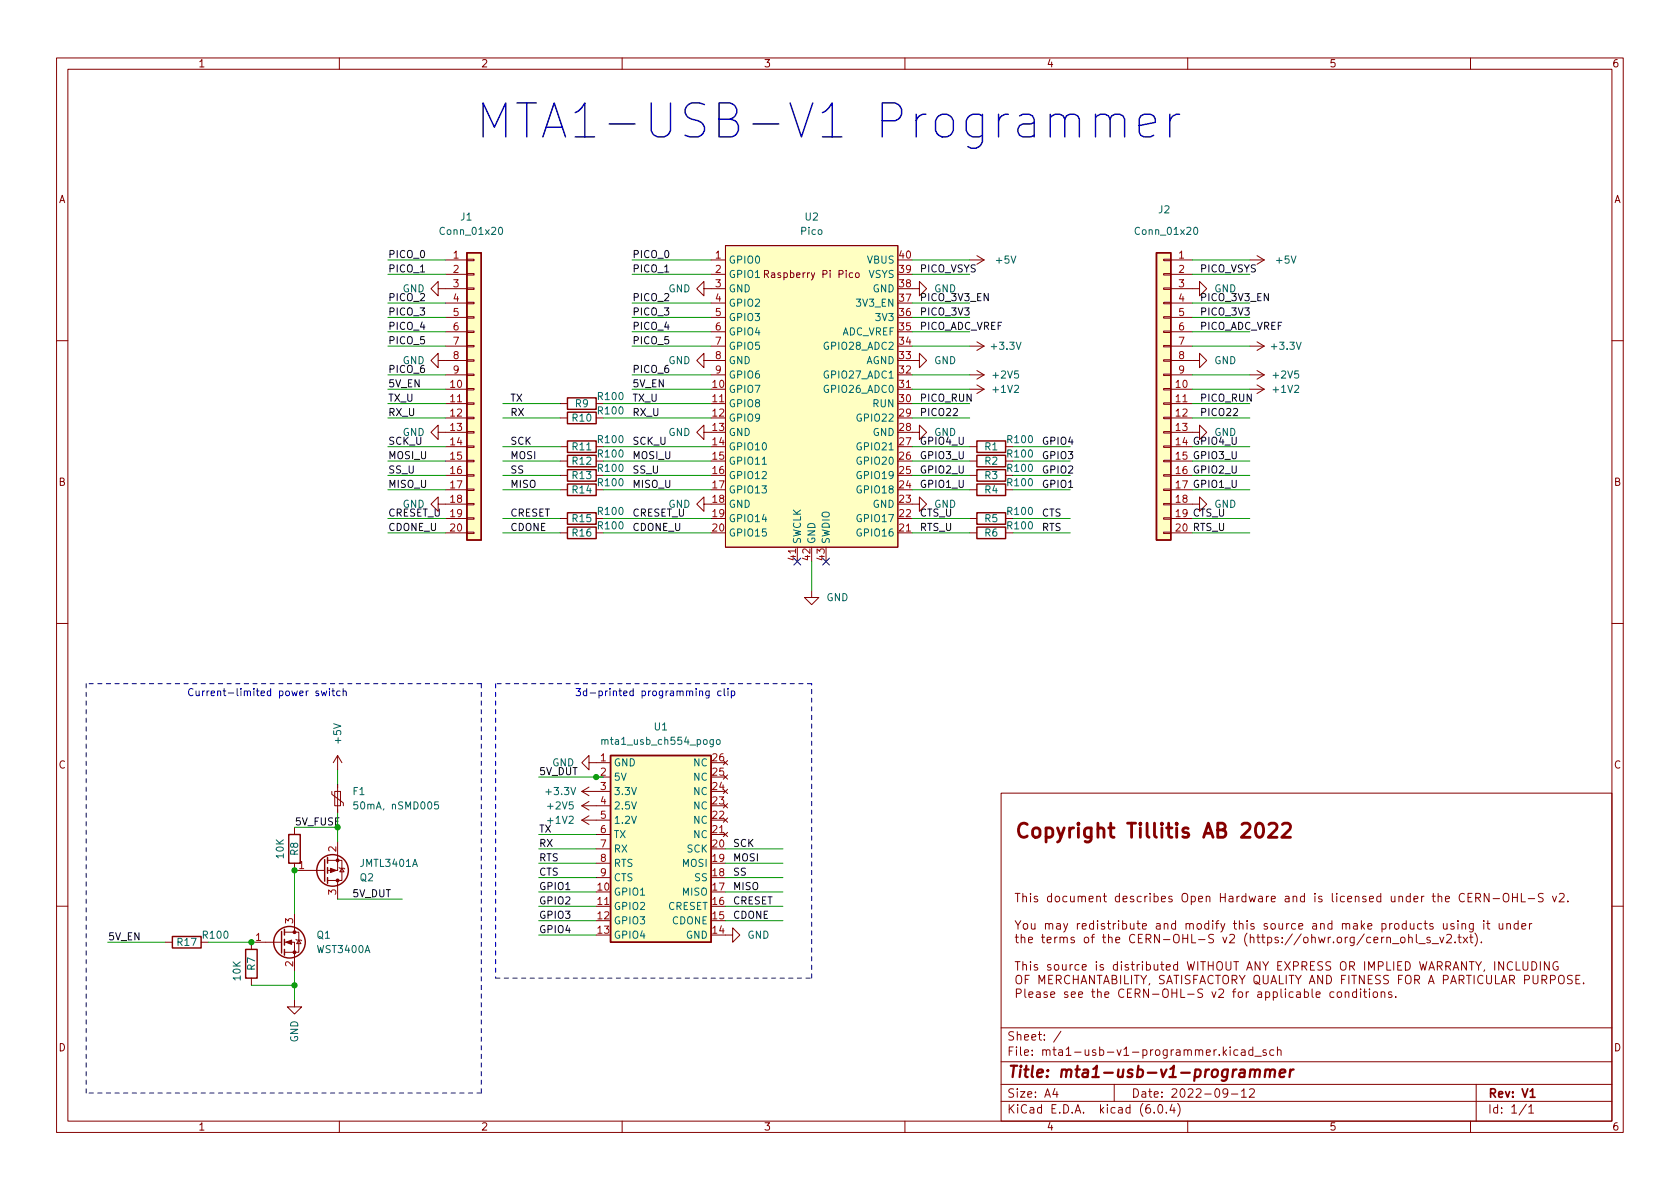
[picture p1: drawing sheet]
<svg xmlns="http://www.w3.org/2000/svg" width="297mm" height="210mm" viewBox="0 0 297 210" stroke-linecap="round" stroke-linejoin="round" font-family="sans-serif">
<defs><g id="words">
<text font-size="8.4" fill="#0000c2" x="83.8" y="24.5">MTA1-USB-V1 Programmer</text>
<text font-size="3.5" fill="#840000" x="179.3" y="148.2">Copyright Tillitis AB 2022</text>
<text font-size="2.8" fill="#840000" x="178" y="190.6">Title: mta1-usb-v1-programmer</text>
<g font-size="2.1" fill="#840000">
<text x="178" y="184">Sheet: /</text>
<text x="178" y="186.7">File: mta1-usb-v1-programmer.kicad_sch</text>
<text x="178" y="196.9">KiCad E.D.A. kicad (6.0.4)</text>
<text x="178" y="194.1">Size: A4</text>
<text x="200" y="194.1">Date: 2022-09-12</text>
<text x="263" y="194.1">Rev: V1</text>
<text x="263" y="196.9">Id: 1/1</text>
</g>
<g font-size="1.8" fill="#840000">
<text x="35" y="11.9">1</text>
<text x="85" y="11.9">2</text>
<text x="135" y="11.9">3</text>
<text x="185" y="11.9">4</text>
<text x="235" y="11.9">5</text>
<text x="285" y="11.9">6</text>
<text x="10.3" y="35.9">A</text>
<text x="285.3" y="35.9">A</text>
<text x="135.9" y="49.1">Raspberry Pi Pico</text>
<text x="10.3" y="85.9">B</text>
<text x="285.3" y="85.9">B</text>
<text x="10.3" y="135.9">C</text>
<text x="285.3" y="135.9">C</text>
<text x="10.3" y="185.9">D</text>
<text x="285.3" y="185.9">D</text>
<text x="35" y="199.9">1</text>
<text x="85" y="199.9">2</text>
<text x="135" y="199.9">3</text>
<text x="185" y="199.9">4</text>
<text x="235" y="199.9">5</text>
<text x="285" y="199.9">6</text>
</g>
<g font-size="1.8" fill="#006464">
<text x="78.1" y="41.5">Conn_01x20</text>
<text x="81.5" y="39">J1</text>
<text x="141.6" y="41.5">Pico</text>
<text x="142.4" y="39">U2</text>
<text x="201" y="41.5">Conn_01x20</text>
<text x="204.9" y="37.7">J2</text>
<text x="128.8" y="46.6">GPIO0</text>
<text x="153.3" y="46.6">VBUS</text>
<text x="176.2" y="46.6">+5V</text>
<text x="225.7" y="46.6">+5V</text>
<text x="71.2" y="51.7">GND</text>
<text x="118.2" y="51.7">GND</text>
<text x="128.8" y="49.1">GPIO1</text>
<text x="128.8" y="51.7">GND</text>
<text x="153.5" y="49.1">VSYS</text>
<text x="154.3" y="51.7">GND</text>
<text x="165.1" y="51.7">GND</text>
<text x="214.7" y="51.7">GND</text>
<text x="128.8" y="54.2">GPIO2</text>
<text x="128.8" y="56.8">GPIO3</text>
<text x="128.8" y="59.3">GPIO4</text>
<text x="148.7" y="59.3">ADC_VREF</text>
<text x="151.7" y="54.2">3V3_EN</text>
<text x="155.1" y="56.8">3V3</text>
<text x="71.2" y="64.4">GND</text>
<text x="118.2" y="64.4">GND</text>
<text x="128.8" y="61.8">GPIO5</text>
<text x="128.8" y="64.4">GND</text>
<text x="146.1" y="61.8">GPIO28_ADC2</text>
<text x="153" y="64.4">AGND</text>
<text x="165.1" y="64.4">GND</text>
<text x="175.5" y="61.8">+3.3V</text>
<text x="214.7" y="64.4">GND</text>
<text x="225" y="61.8">+3.3V</text>
<text x="105.8" y="70.7">R100</text>
<text x="128.8" y="69.5">GPIO7</text>
<text x="128.8" y="66.9">GPIO6</text>
<text x="146.1" y="69.5">GPIO26_ADC0</text>
<text x="146.1" y="66.9">GPIO27_ADC1</text>
<text x="175.7" y="66.9">+2V5</text>
<text x="175.7" y="69.5">+1V2</text>
<text x="225.2" y="69.5">+1V2</text>
<text x="225.2" y="66.9">+2V5</text>
<text x="71.2" y="77.1">GND</text>
<text x="101.2" y="74.5">R10</text>
<text x="101.7" y="72">R9</text>
<text x="105.8" y="73.3">R100</text>
<text x="118.2" y="77.1">GND</text>
<text x="128.8" y="72">GPIO8</text>
<text x="128.8" y="74.5">GPIO9</text>
<text x="128.8" y="77.1">GND</text>
<text x="151.9" y="74.5">GPIO22</text>
<text x="154.3" y="77.1">GND</text>
<text x="154.4" y="72">RUN</text>
<text x="165.1" y="77.1">GND</text>
<text x="214.7" y="77.1">GND</text>
<text x="101.2" y="82.2">R12</text>
<text x="101.2" y="79.6">R11</text>
<text x="105.8" y="80.9">R100</text>
<text x="105.8" y="78.4">R100</text>
<text x="105.8" y="83.4">R100</text>
<text x="128.8" y="79.6">GPIO10</text>
<text x="128.8" y="82.2">GPIO11</text>
<text x="151.9" y="82.2">GPIO20</text>
<text x="151.9" y="79.6">GPIO21</text>
<text x="174.1" y="79.6">R1</text>
<text x="174.1" y="82.2">R2</text>
<text x="178.2" y="78.4">R100</text>
<text x="178.2" y="83.4">R100</text>
<text x="178.2" y="80.9">R100</text>
<text x="101.2" y="87.2">R14</text>
<text x="101.2" y="84.7">R13</text>
<text x="105.8" y="86">R100</text>
<text x="128.8" y="84.7">GPIO12</text>
<text x="128.8" y="87.2">GPIO13</text>
<text x="128.8" y="89.8">GND</text>
<text x="151.9" y="87.2">GPIO18</text>
<text x="151.9" y="84.7">GPIO19</text>
<text x="154.3" y="89.8">GND</text>
<text x="165.1" y="89.8">GND</text>
<text x="174.1" y="87.2">R4</text>
<text x="174.1" y="84.7">R3</text>
<text x="178.2" y="86">R100</text>
<text x="214.7" y="89.8">GND</text>
<text x="101.2" y="92.3">R15</text>
<text x="101.2" y="94.9">R16</text>
<text x="105.8" y="91.1">R100</text>
<text x="105.8" y="93.6">R100</text>
<text x="128.8" y="92.3">GPIO14</text>
<text x="128.8" y="94.9">GPIO15</text>
<text x="151.9" y="94.9">GPIO16</text>
<text x="151.9" y="92.3">GPIO17</text>
<text x="174.1" y="94.9">R6</text>
<text x="174.1" y="92.3">R5</text>
<text x="178.2" y="93.6">R100</text>
<text x="178.2" y="91.1">R100</text>
<text x="141.6" y="96.3" transform="rotate(-90 141.6 96.3)">SWCLK</text>
<text x="144.1" y="96.3" transform="rotate(-90 144.1 96.3)">GND</text>
<text x="146.7" y="96.3" transform="rotate(-90 146.7 96.3)">SWDIO</text>
<text x="146.1" y="106.3">GND</text>
<text x="60.3" y="131.4" transform="rotate(-90 60.3 131.4)">+5V</text>
<text x="107.1" y="131.7">mta1_usb_ch554_pogo</text>
<text x="115.7" y="129.2">U1</text>
<text x="108.5" y="135.5">GND</text>
<text x="122.7" y="135.5">NC</text>
<text x="62.4" y="140.6">F1</text>
<text x="63.2" y="143.1">50mA, nSMD005</text>
<text x="96.7" y="140.6">+3.3V</text>
<text x="97" y="143.1">+2V5</text>
<text x="108.5" y="138">5V</text>
<text x="108.5" y="140.6">3.3V</text>
<text x="108.5" y="143.1">2.5V</text>
<text x="122.7" y="143.1">NC</text>
<text x="122.7" y="140.6">NC</text>
<text x="122.7" y="138">NC</text>
<text x="97" y="145.7">+1V2</text>
<text x="108.5" y="145.7">1.2V</text>
<text x="108.5" y="148.2">TX</text>
<text x="122.7" y="148.2">NC</text>
<text x="122.7" y="145.7">NC</text>
<text x="50.2" y="151.7" transform="rotate(-90 50.2 151.7)">10K</text>
<text x="52.7" y="151.2" transform="rotate(-90 52.7 151.2)">R8</text>
<text x="63.7" y="155.8">Q2</text>
<text x="63.8" y="153.3">JMTL3401A</text>
<text x="108.5" y="150.7">RX</text>
<text x="108.5" y="153.3">RTS</text>
<text x="108.5" y="155.8">CTS</text>
<text x="120.7" y="153.3">MOSI</text>
<text x="121.5" y="150.7">SCK</text>
<text x="122.9" y="155.8">SS</text>
<text x="108.5" y="158.4">GPIO1</text>
<text x="108.5" y="160.9">GPIO2</text>
<text x="118" y="160.9">CRESET</text>
<text x="120.7" y="158.4">MISO</text>
<text x="31.4" y="167.3">R17</text>
<text x="36" y="166">R100</text>
<text x="56" y="166">Q1</text>
<text x="108.5" y="163.4">GPIO3</text>
<text x="108.5" y="166">GPIO4</text>
<text x="118.8" y="163.4">CDONE</text>
<text x="121.3" y="166">GND</text>
<text x="132.1" y="166">GND</text>
<text x="42.5" y="173.3" transform="rotate(-90 42.5 173.3)">10K</text>
<text x="45.1" y="171.6" transform="rotate(-90 45.1 171.6)">R7</text>
<text x="56.2" y="168.5">WST3400A</text>
<text x="52.7" y="184.3" transform="rotate(-90 52.7 184.3)">GND</text>
</g>
<g font-size="1.8" fill="#0f0f0f">
<text x="68.6" y="45.6">PICO_0</text>
<text x="111.8" y="45.6">PICO_0</text>
<text x="68.6" y="53.2">PICO_2</text>
<text x="68.6" y="48.2">PICO_1</text>
<text x="111.8" y="53.2">PICO_2</text>
<text x="111.8" y="48.2">PICO_1</text>
<text x="162.6" y="53.2">PICO_3V3_EN</text>
<text x="162.6" y="48.2">PICO_VSYS</text>
<text x="212.1" y="53.2">PICO_3V3_EN</text>
<text x="212.1" y="48.2">PICO_VSYS</text>
<text x="68.6" y="58.3">PICO_4</text>
<text x="68.6" y="55.8">PICO_3</text>
<text x="111.8" y="55.8">PICO_3</text>
<text x="111.8" y="58.3">PICO_4</text>
<text x="162.6" y="58.3">PICO_ADC_VREF</text>
<text x="162.6" y="55.8">PICO_3V3</text>
<text x="212.1" y="55.8">PICO_3V3</text>
<text x="212.1" y="58.3">PICO_ADC_VREF</text>
<text x="68.6" y="65.9">PICO_6</text>
<text x="68.6" y="60.9">PICO_5</text>
<text x="111.8" y="60.9">PICO_5</text>
<text x="111.8" y="65.9">PICO_6</text>
<text x="68.6" y="68.5">5V_EN</text>
<text x="68.6" y="71">TX_U</text>
<text x="90.2" y="71">TX</text>
<text x="111.8" y="68.5">5V_EN</text>
<text x="111.8" y="71">TX_U</text>
<text x="162.6" y="71">PICO_RUN</text>
<text x="212.1" y="71">PICO_RUN</text>
<text x="68.6" y="73.6">RX_U</text>
<text x="90.2" y="73.6">RX</text>
<text x="111.8" y="73.6">RX_U</text>
<text x="162.6" y="73.6">PICO22</text>
<text x="212.1" y="73.6">PICO22</text>
<text x="68.6" y="78.6">SCK_U</text>
<text x="68.6" y="81.2">MOSI_U</text>
<text x="68.6" y="83.7">SS_U</text>
<text x="90.2" y="83.7">SS</text>
<text x="90.2" y="78.6">SCK</text>
<text x="90.2" y="81.2">MOSI</text>
<text x="111.8" y="78.6">SCK_U</text>
<text x="111.8" y="83.7">SS_U</text>
<text x="111.8" y="81.2">MOSI_U</text>
<text x="162.6" y="83.7">GPIO2_U</text>
<text x="162.6" y="78.6">GPIO4_U</text>
<text x="162.6" y="81.2">GPIO3_U</text>
<text x="184.1" y="81.2">GPIO3</text>
<text x="184.1" y="78.6">GPIO4</text>
<text x="184.1" y="83.7">GPIO2</text>
<text x="207.9" y="78.7">14 GPIO4_U</text>
<text x="207.9" y="81.3">15 GPIO3_U</text>
<text x="207.9" y="83.8">16 GPIO2_U</text>
<text x="68.6" y="86.3">MISO_U</text>
<text x="71.2" y="89.8">GND</text>
<text x="90.2" y="86.3">MISO</text>
<text x="111.8" y="86.3">MISO_U</text>
<text x="118.2" y="89.8">GND</text>
<text x="162.6" y="86.3">GPIO1_U</text>
<text x="184.1" y="86.3">GPIO1</text>
<text x="207.9" y="86.4">17 GPIO1_U</text>
<text x="68.6" y="91.3">CRESET_U</text>
<text x="68.6" y="93.9">CDONE_U</text>
<text x="90.2" y="93.9">CDONE</text>
<text x="90.2" y="91.3">CRESET</text>
<text x="111.8" y="91.3">CRESET_U</text>
<text x="111.8" y="93.9">CDONE_U</text>
<text x="162.6" y="91.3">CTS_U</text>
<text x="162.6" y="93.9">RTS_U</text>
<text x="184.1" y="91.3">CTS</text>
<text x="184.1" y="93.9">RTS</text>
<text x="207.9" y="91.4">19 CTS_U</text>
<text x="207.9" y="94">20 RTS_U</text>
<text x="95.2" y="137.1">5V_DUT</text>
<text x="97.6" y="135.5">GND</text>
<text x="95.2" y="147.2">TX</text>
<text x="95.2" y="149.8">RX</text>
<text x="129.5" y="149.8">SCK</text>
<text x="95.2" y="154.8">CTS</text>
<text x="95.2" y="152.3">RTS</text>
<text x="129.5" y="152.3">MOSI</text>
<text x="129.5" y="154.8">SS</text>
<text x="62.2" y="158.6">5V_DUT</text>
<text x="95.2" y="159.9">GPIO2</text>
<text x="95.2" y="157.4">GPIO1</text>
<text x="129.5" y="157.4">MISO</text>
<text x="129.5" y="159.9">CRESET</text>
<text x="19" y="166.3">5V_EN</text>
<text x="95.2" y="165">GPIO4</text>
<text x="95.2" y="162.5">GPIO3</text>
<text x="129.5" y="162.5">CDONE</text>
</g>
<g font-size="1.8" fill="#a90000">
<text x="80.2" y="45.7">1</text>
<text x="126.5" y="45.7">1</text>
<text x="159" y="45.7">40</text>
<text x="208.4" y="45.7">1</text>
<text x="80.2" y="48.3">2</text>
<text x="80.2" y="50.8">3</text>
<text x="80.2" y="53.3">4</text>
<text x="126.5" y="48.3">2</text>
<text x="126.5" y="50.8">3</text>
<text x="126.5" y="53.3">4</text>
<text x="159" y="53.3">37</text>
<text x="159" y="50.8">38</text>
<text x="159" y="48.3">39</text>
<text x="208.4" y="48.3">2</text>
<text x="208.4" y="50.8">3</text>
<text x="208.4" y="53.3">4</text>
<text x="80.2" y="55.9">5</text>
<text x="80.2" y="58.4">6</text>
<text x="126.5" y="55.9">5</text>
<text x="126.5" y="58.4">6</text>
<text x="159" y="58.4">35</text>
<text x="159" y="55.9">36</text>
<text x="208.4" y="55.9">5</text>
<text x="208.4" y="58.4">6</text>
<text x="80.2" y="61">7</text>
<text x="80.2" y="63.5">8</text>
<text x="126.5" y="61">7</text>
<text x="126.5" y="63.5">8</text>
<text x="159" y="63.5">33</text>
<text x="159" y="61">34</text>
<text x="208.4" y="61">7</text>
<text x="208.4" y="63.5">8</text>
<text x="79.7" y="68.6">10</text>
<text x="79.7" y="71.1">11</text>
<text x="80.2" y="66">9</text>
<text x="126" y="68.6">10</text>
<text x="126" y="71.1">11</text>
<text x="126.5" y="66">9</text>
<text x="159" y="71.1">30</text>
<text x="159" y="68.6">31</text>
<text x="159" y="66">32</text>
<text x="207.9" y="68.6">10</text>
<text x="207.9" y="71.1">11</text>
<text x="208.4" y="66">9</text>
<text x="79.7" y="73.7">12</text>
<text x="79.7" y="76.2">13</text>
<text x="126" y="73.7">12</text>
<text x="126" y="76.2">13</text>
<text x="159" y="76.2">28</text>
<text x="159" y="73.7">29</text>
<text x="207.9" y="73.7">12</text>
<text x="207.9" y="76.2">13</text>
<text x="79.7" y="78.7">14</text>
<text x="79.7" y="81.3">15</text>
<text x="79.7" y="83.8">16</text>
<text x="126" y="78.7">14</text>
<text x="126" y="81.3">15</text>
<text x="126" y="83.8">16</text>
<text x="159" y="83.8">25</text>
<text x="159" y="81.3">26</text>
<text x="159" y="78.7">27</text>
<text x="79.7" y="86.4">17</text>
<text x="79.7" y="88.9">18</text>
<text x="126" y="86.4">17</text>
<text x="126" y="88.9">18</text>
<text x="159" y="88.9">23</text>
<text x="159" y="86.4">24</text>
<text x="207.9" y="88.9">18</text>
<text x="79.7" y="91.4">19</text>
<text x="79.7" y="94">20</text>
<text x="126" y="91.4">19</text>
<text x="126" y="94">20</text>
<text x="159" y="94">21</text>
<text x="159" y="91.4">22</text>
<text x="140.7" y="99" transform="rotate(-90 140.7 99)">41</text>
<text x="143.3" y="99" transform="rotate(-90 143.3 99)">42</text>
<text x="145.8" y="99" transform="rotate(-90 145.8 99)">43</text>
<text x="106.2" y="134.6">1</text>
<text x="106.2" y="137.2">2</text>
<text x="126" y="137.2">25</text>
<text x="126" y="134.6">26</text>
<text x="106.2" y="139.7">3</text>
<text x="106.2" y="142.2">4</text>
<text x="126" y="142.2">23</text>
<text x="126" y="139.7">24</text>
<text x="106.2" y="144.8">5</text>
<text x="106.2" y="147.3">6</text>
<text x="106.2" y="149.9">7</text>
<text x="126" y="149.9">20</text>
<text x="126" y="147.3">21</text>
<text x="126" y="144.8">22</text>
<text x="52.8" y="153.7">1</text>
<text x="59.4" y="150.6" transform="rotate(-90 59.4 150.6)">2</text>
<text x="106.2" y="152.4">8</text>
<text x="106.2" y="154.9">9</text>
<text x="126" y="154.9">18</text>
<text x="126" y="152.4">19</text>
<text x="59.4" y="158.2" transform="rotate(-90 59.4 158.2)">3</text>
<text x="105.7" y="157.5">10</text>
<text x="105.7" y="160">11</text>
<text x="126" y="160">16</text>
<text x="126" y="157.5">17</text>
<text x="45.2" y="166.4">1</text>
<text x="51.8" y="163.3" transform="rotate(-90 51.8 163.3)">3</text>
<text x="105.7" y="162.6">12</text>
<text x="105.7" y="165.1">13</text>
<text x="126" y="165.1">14</text>
<text x="126" y="162.6">15</text>
<text x="51.8" y="170.9" transform="rotate(-90 51.8 170.9)">2</text>
</g>
<g font-size="1.8" fill="#0000c2">
<text x="33" y="123.1">Current-limited power switch</text>
<text x="101.6" y="123.1">3d-printed programming clip</text>
</g>
<text font-size="1.8" fill="#009600" x="52.1" y="145.9">5V_FUSE</text>
</g></defs>
<g fill="none" stroke="#840000" stroke-width=".18">
<path d="M10 10.2h277v190.1h-277zM12 12.2h273v186.1h-273zM60 10.2v2M110 10.2v2M160 10.2v2M210 10.2v2M260 10.2v2M77.5 51v-1.2l-1.3 1.2 1.3 1.3v-1.3h5M78.7 46h3.8M78.7 48.5h3.8M78.7 53.6h3.8M78.7 56.1h3.8"/>
<path d="M78.7 58.7h3.8M82.5 58.5h1.3v.3h-1.3zM82.5 56h1.3v.3h-1.3zM82.5 53.5h1.3v.2h-1.3zM82.5 50.9h1.3v.3h-1.3zM82.5 48.4h1.3v.2h-1.3zM82.5 45.8h1.3v.3h-1.3zM124.5 51v-1.2l-1.3 1.2 1.3 1.3v-1.3h3.8M125.7 46h2.6M125.7 48.5h2.6M125.7 53.6h2.6M125.7 56.1h2.6"/>
<path d="M125.7 58.7h2.6M128.3 43.4h30.4v53.4h-30.4zM135.2 48.5l.6-.1 .1-.2-.1-.3-.6-.1v1.3M135.5 48.5l.4 .6M150.8 48.3l-.4-.1-.2 .3 .1 .5h.5M151.3 48.4l.2-.2 .4 .2v.4l-.1 .2-.3 .1-.2-.1zM161.3 51h1.3v-1.2l1.2 1.2-1.2 1.3v-1.3M171.4 46h2.6M172.7 45.2l1.3 .8M174 46l-1.3 .7M205.7 58.5h1.3v.3h-1.3zM205.7 56h1.3v.3h-1.3z"/>
<path d="M205.7 53.5h1.3v.2h-1.3zM205.7 50.9h1.3v.3h-1.3zM205.7 48.4h1.3v.2h-1.3zM205.7 45.8h1.3v.3h-1.3zM207 51h5.1v-1.2l1.3 1.2-1.3 1.3v-1.3M207 46h3.8M207 48.5h3.8M207 53.6h3.8M207 56.1h3.8M207 58.7h3.8M221 46h2.5M222.2 45.2l1.3 .8"/>
<path d="M223.5 46l-1.3 .7M10 60.2h2M77.5 76.4v-1.2l-1.3 1.2 1.3 1.3v-1.3h5M77.5 63.7v-1.2l-1.3 1.2 1.3 1.3v-1.3h5M78.7 68.8h3.8M78.7 71.4h3.8M78.7 73.9h3.8M78.7 79h3.8M78.7 61.2h3.8M78.7 66.3h3.8M82.5 78.9h1.3v.2h-1.3zM82.5 76.3h1.3v.3h-1.3z"/>
<path d="M82.5 73.8h1.3v.2h-1.3zM82.5 71.2h1.3v.3h-1.3zM82.5 68.7h1.3v.3h-1.3zM82.5 66.2h1.3v.2h-1.3zM82.5 63.6h1.3v.3h-1.3zM82.5 61.1h1.3v.2h-1.3zM99.1 71.4h1.2M99.1 73.9h1.2M99.1 79h1.2M124.5 63.7v-1.2l-1.3 1.2 1.3 1.3v-1.3h3.8M124.5 76.4v-1.2l-1.3 1.2 1.3 1.3v-1.3h1.2M125.7 71.4h2.6"/>
<path d="M125.7 61.2h2.6M125.7 66.3h2.6M158.7 68.8h2.6M161.3 76.4h1.3v-1.2l1.2 1.2-1.2 1.3v-1.3M161.3 63.7h1.3v-1.2l1.2 1.2-1.2 1.3v-1.3M171.4 68.8h2.6M171.4 79h1.3M171.4 61.2h2.6M171.4 66.3h2.6M172.7 60.4l1.3 .8M172.7 65.5l1.3 .8M172.7 68.1l1.3 .7"/>
<path d="M174 61.2l-1.3 .8M174 66.3l-1.3 .8M174 68.8l-1.3 .8M205.7 78.9h1.3v.2h-1.3zM205.7 76.3h1.3v.3h-1.3zM205.7 73.8h1.3v.2h-1.3zM205.7 71.2h1.3v.3h-1.3zM205.7 68.7h1.3v.3h-1.3zM205.7 66.2h1.3v.2h-1.3zM205.7 63.6h1.3v.3h-1.3zM205.7 61.1h1.3v.2h-1.3zM207 76.4h5.1v-1.2l1.3 1.2-1.3 1.3v-1.3"/>
<path d="M207 63.7h5.1v-1.2l1.3 1.2-1.3 1.3v-1.3M207 68.8h3.8M207 71.4h3.8M207 73.9h3.8M207 79h3.8M207 61.2h3.8M207 66.3h3.8M221 68.8h2.5M221 61.2h2.5M221 66.3h2.5M222.2 68.1l1.3 .7M222.2 65.5l1.3 .8"/>
<path d="M222.2 60.4l1.3 .8M223.5 68.8l-1.3 .8M223.5 66.3l-1.3 .8M223.5 61.2l-1.3 .8M285 60.2h2M77.5 89.1v-1.2l-1.3 1.2 1.3 1.3v-1.3h5M78.7 81.5h3.8M78.7 84.1h3.8M78.7 86.6h3.8M78.7 91.7h3.8M78.7 94.2h3.8M82.5 94.1h1.3v.3h-1.3z"/>
<path d="M82.5 91.6h1.3v.2h-1.3zM82.5 89h1.3v.3h-1.3zM82.5 86.5h1.3v.2h-1.3zM82.5 83.9h1.3v.3h-1.3zM82.5 81.4h1.3v.3h-1.3zM99.1 81.5h1.2M99.1 84.1h1.2M99.1 86.6h1.2M99.1 91.7h1.2M99.1 94.2h1.2M124.5 89.1v-1.2l-1.3 1.2 1.3 1.3v-1.3h1.2M141 96.8v2.5"/>
<path d="M158.7 94.2h2.6M161.3 89.1h1.3v-1.2l1.2 1.2-1.2 1.3v-1.3M171.4 81.5h1.3M171.4 84.1h1.3M171.4 86.6h1.3M171.4 91.7h1.3M171.4 94.2h1.3M205.7 94.1h1.3v.3h-1.3zM205.7 91.6h1.3v.2h-1.3zM205.7 89h1.3v.3h-1.3zM205.7 86.5h1.3v.2h-1.3zM205.7 83.9h1.3v.3h-1.3z"/>
<path d="M205.7 81.4h1.3v.3h-1.3zM207 89.1h5.1v-1.2l1.3 1.2-1.3 1.3v-1.3M207 81.5h3.8M207 84.1h3.8M207 86.6h3.8M207 91.7h3.8M207 94.2h3.8M10 110.2h2M143.5 104.4v1.3h1.3l-1.3 1.2-1.3-1.2h1.3M285 110.2h2M58.7 139.9v.6l2 1.5v.5M59.2 139.9h1v2.6h-1z"/>
<path d="M59.7 133.6v2.5M59.7 138.7v5.1M59.7 133.6l-.8 1.3M59.7 133.6l.8 1.3M102.9 139.9h5M102.9 139.9l1.2 .8M104.1 134.9v-1.3l-1.2 1.3 1.2 1.2v-1.2h3.8M104.1 139.2l-1.2 .7M105.4 137.4h2.5M127.9 139.6l.8 .7M127.9 137l.8 .8M127.9 134.5l.8 .7"/>
<path d="M128.7 139.6l-.8 .7M128.7 137l-.8 .8M128.7 134.5l-.8 .7M52.1 146.3v1.3M52.1 152.6v1.3h5.3M57.9 152.1h2.6v3.6h-2.6M59.7 148.8v5.1h-1.8M59.7 155.7v3.3M59.9 153.4l.2 .1h.7l.2 .2M60.5 153.5l.3 .7h-.7zM102.9 142.5h5M102.9 145h5"/>
<path d="M102.9 145l1.2 .8M102.9 142.5l1.2 .8M104.1 144.3l-1.2 .7M104.1 141.7l-1.2 .8M105.4 147.6h2.5M105.4 150.1h2.5M105.4 152.6h2.5M105.4 155.2h2.5M125.7 147.6h2.6M127.9 147.2l.8 .7M127.9 144.6l.8 .8M127.9 142.1l.8 .8"/>
<path d="M128.7 147.2l-.8 .7M128.7 144.6l-.8 .8M128.7 142.1l-.8 .8M177 140.3h108v58h-108zM179.5 158h.8M179.9 158v1.5M180.8 158.6l.3-.1 .3 .1 .1 .9M180.8 158v1.5M182.2 158v.1M182.2 158.5v1M183.4 158.6l-.3-.1-.3 .2 .1 .2 .5 .2v.3h-.6M185.9 158.6l-.4-.1-.3 .3v.4l.1 .2h.6"/>
<path d="M185.9 158v1.5M186.6 158.6l.2-.1 .5 .1v.6l-.1 .2-.4 .1-.2-.2zM188.6 158.6l-.4-.1-.3 .3v.4l.2 .2h.5M189.3 158.5v.9l.4 .1 .2-.2M189.9 158.5v1M190.6 158.6l.2-.1 .4 .1 .1 .9M190.6 158.5v1M191.3 158.7l.2-.2 .3 .1 .1 .9M192.6 159l.7-.2-.1-.2-.4-.1-.2 .2v.7h.6M193.9 158.6l.2-.1 .4 .1 .1 .9M193.9 158.5v1M195.1 158.5h.5"/>
<path d="M195.3 158v1.3l.3 .2M197.9 158.6l-.4-.1-.3 .3v.4l.1 .2h.6M197.9 158v1.5M198.6 159l.7-.2-.1-.2-.4-.1-.2 .2v.7h.6M200.4 158.6l-.3-.1-.3 .2 .1 .2 .5 .2v.3h-.6M201.8 158.6l-.5-.1-.2 .3v.4l.1 .2h.6M202.4 158.5v1M202.8 158.5l-.2 .1-.2 .2M203.3 158v.1M203.3 158.5v1M204.1 158.6l.4-.1 .3 .3v.4l-.2 .2h-.5M204.1 158v1.5"/>
<path d="M205.3 159l.8-.2-.1-.2-.4-.1-.3 .2 .1 .7h.6M207.2 158.6l-.4-.1-.2 .2 .1 .2 .5 .2v.3h-.6M209.1 158.2a.5 .5 0 0 1 .5-.2 .5 .5 0 0 1 .4 .5v.5a.5 .5 0 0 1-.5 .5 .5 .5 0 0 1-.5-.5zM210.6 158.6l.5-.1 .2 .3v.4l-.1 .2h-.6M210.6 158.5v1.5M211.9 159l.7-.2v-.2l-.5-.1-.2 .2 .1 .7h.6M213.3 158.6l.2-.1 .3 .1 .1 .9M213.3 158.5v1M215.8 158v1.5M215.8 158.7h.8M216.6 158v1.5M217.3 158.6h.6l.1 .9"/>
<path d="M218 158.8l-.5 .1a.29 .29 0 0 0-.2 .3 .29 .29 0 0 0 .2 .3l.5-.1M218.7 158.5v1M219.1 158.5l-.3 .1-.1 .2M220.3 158.6l-.5-.1-.2 .3v.4l.1 .2h.6M220.3 158v1.5M220.8 158.5l.3 1 .3-.7 .3 .7 .3-1M222.6 158.6h.5l.1 .9M223.2 158.8l-.5 .1a.29 .29 0 0 0-.2 .3 .29 .29 0 0 0 .2 .3l.5-.1M223.9 158.5v1M224.3 158.5l-.2 .1-.2 .2M224.8 159l.7-.2-.1-.2-.4-.1-.2 .2v.7h.6M227.3 158.6h.5l.1 .9"/>
<path d="M227.9 158.8l-.5 .1a.29 .29 0 0 0-.2 .3 .29 .29 0 0 0 .2 .3l.5-.1M228.6 158.6l.2-.1 .4 .1 .1 .9M228.6 158.5v1M230.6 158.6l-.4-.1-.3 .3v.4l.2 .2h.5M230.6 158v1.5M232.5 158v.1M232.5 158.5v1M233.7 158.6l-.4-.1-.2 .2 .1 .2 .5 .2v.3h-.6M235.6 158v1.3l.2 .2M236.3 158v.1M236.3 158.5v1M237.7 158.6l-.4-.1-.3 .3v.4l.1 .2h.6"/>
<path d="M238.3 159l.7-.2-.1-.2-.4-.1-.2 .2v.7h.6M239.6 158.6l.2-.1 .4 .1 .1 .9M239.6 158.5v1M241.5 158.6l-.4-.1-.2 .2 .1 .2 .5 .2v.3h-.6M242.1 159l.7-.2v-.2l-.5-.1-.2 .2 .1 .7h.6M244.1 158.6l-.4-.1-.3 .3v.4l.2 .2h.5M244.1 158v1.5M246 158.5l.1 .9 .3 .1 .2-.2M246.6 158.5v1M247.3 158.6l.3-.1 .3 .1 .1 .9M247.3 158.5v1M249.3 158.6l-.4-.1-.3 .3v.4l.2 .2h.5"/>
<path d="M249.3 158v1.5M250 159l.7-.2-.1-.2-.4-.1-.2 .2 .1 .7h.5M251.3 158.5v1M251.8 158.5l-.3 .1-.2 .2M253.2 158.5h.6M253.4 158v1.3l.4 .2M254.3 158.6l.2-.1 .3 .1 .1 .9M254.3 158v1.5M255.6 159l.7-.2-.1-.2-.4-.1-.2 .2v.7h.6M258.9 158.1a.6 .6 0 0 0-.7 0 .6 .6 0 0 0-.2 .7 .56 .56 0 0 0 .3 .6 .56 .56 0 0 0 .6-.1M259.6 158.7h.5M260.3 158h-.7v1.5h.7"/>
<path d="M260.9 158.8l.7-.1 .2-.2-.1-.4-.2-.1h-.6v1.5M261.3 158.8l.5 .7M263.3 158v1.5l-.9-1.5v1.5M264 158.9h1.1M266 158.1a.5 .5 0 0 1 .5-.1 .5 .5 0 0 1 .3 .5v.5a.5 .5 0 0 1-.5 .5 .5 .5 0 0 1-.5-.5v-.5zM267.4 158.7h.9M267.4 158v1.5M268.3 158v1.5M269 158v1.5h.7M270.2 158.9h1.1M272.8 158.1l-.5-.1-.2 .1v.5l.6 .2 .1 .4-.2 .3-.6-.1M274.5 158.5l.3 1 .4-1"/>
<path d="M275.7 158.1l.6-.1 .2 .1 .1 .3-1 1.1h1M277.2 159.3v.2M10 160.2h2M29.2 166.6h1.3M44.4 173v1.2M49.8 166.6h-5.4v1.3M50.3 166.6h1.8v5.1M50.3 164.8h2.5v3.6h-2.5M52.1 176.8v1.2h1.2l-1.2 1.3-1.3-1.3h1.3M52.1 161.5v3.3M52.3 166.1l.2 .1h.7l.1 .2M52.8 166.2l.4 .7h-.7z"/>
<path d="M105.4 160.3h2.5M128.3 165.3h1.2v-1.2l1.3 1.2-1.3 1.3v-1.3M179.5 162.8l.5 .8 .5-.8M179.5 165.7h.6M179.5 170.1h.8M179.7 165.2v1.3l.4 .2M179.7 172.7a.5 .5 0 0 1 .6-.2 .5 .5 0 0 1 .3 .5v.5a.5 .5 0 0 1-.5 .5 .5 .5 0 0 1-.5-.5zM179.7 175.7l.7-.1 .2-.2-.1-.4-.2-.1h-.6v1.5M179.9 170.1v1.5M180 163.6v.7M180.6 165.9l.2-.2 .3 .1 .1 .9M180.6 165.2v1.5"/>
<path d="M180.8 170.7l.3-.1h.3l.1 1M180.8 170.1v1.5M181 163.5l.2-.2 .4 .2 .1 .5-.1 .2-.4 .1-.2-.1zM181.2 174.9v1.3l.2 .2M181.3 173.2h.5M181.8 166.2l.8-.1-.1-.3-.4-.1-.3 .2 .1 .8h.6M181.9 175.9l.7-.2v-.2l-.5-.1-.2 .2 .1 .7h.6M182 172.5h-.7v1.5M182.2 170.1v.1M182.2 170.6v1M182.3 163.3l.1 .9 .4 .1 .2-.1M183 163.3v1"/>
<path d="M183.3 175.5h.5l.1 .9M183.4 170.6h-.3l-.3 .2 .1 .2 .5 .1v.4h-.6M183.7 174v-1.5l.5 1 .5-1v1.5M183.9 175.7l-.5 .1a.29 .29 0 0 0-.2 .3 .29 .29 0 0 0 .2 .3l.5-.1M184.1 165.7h.6M184.3 165.2v1.3l.4 .2M184.8 163.5l.3-.2 .3 .1 .1 .9M184.8 163.3v1M185.1 166.2l.7-.1v-.3l-.5-.1-.2 .2 .1 .8h.6M185.1 175.5l-.3-.1-.2 .2v.2l.5 .2v.3h-.5M185.4 173.2h.5M185.5 163.5l.2-.2 .4 .1v.9"/>
<path d="M185.8 170.6h-.4l-.2 .2 .1 .2 .5 .1v.4h-.6M185.8 175.9l.7-.2-.1-.2-.4-.1-.2 .2v.7h.6M186.1 172.5h-.7v1.5h.7M186.5 170.7l.2-.1 .4 .1 .1 .6-.1 .2-.4 .1-.2-.2zM186.5 165.7v1M186.8 173.3l.7-.1 .1-.2v-.4l-.3-.1h-.5v1.5M186.8 163.4h.6l.1 .9M186.9 165.7l-.3 .1-.1 .2M187.1 173.3l.5 .7M187.4 165.9l.2-.2 .4 .1 .1 .9M187.4 165.7v1M187.5 163.7h-.5a.29 .29 0 0 0-.2 .3 .29 .29 0 0 0 .2 .3l.5-.1"/>
<path d="M187.8 170.6l.1 .9 .4 .1 .2-.2M188.1 165.9l.2-.2 .3 .1 .1 .9M188.1 163.3l.3 1M188.5 170.6v1M188.8 163.3l-.5 1.4-.2 .1M188.8 175.5l-.4-.1-.2 .2 .1 .2 .5 .2v.3h-.6M189.1 172.6a.6 .6 0 0 0-.7 0 .6 .6 0 0 0-.2 .7 .56 .56 0 0 0 .3 .6 .56 .56 0 0 0 .6-.1M189.2 170.6v1M189.4 175.9l.7-.2v-.2l-.5-.1-.2 .2 .1 .7h.6M189.6 170.6h-.3l-.1 .2M189.8 173.2h.8M189.8 172.5v1.5"/>
<path d="M189.9 165.8l-.3-.1-.3 .2 .1 .3 .5 .1v.4h-.6M190.5 163.3v1M190.6 172.5v1.5M190.7 175.9l.7-.2-.1-.2-.4-.1-.2 .2 .1 .7h.5M190.8 170.6h-.5l-.2 .2v.5l.1 .2h.6M190.9 163.3l-.3 .1-.1 .2M191.1 174l.5-1.5 .5 1.5M191.3 173.5h.7M191.3 163.8l.8-.1-.1-.3-.4-.1-.3 .2 .1 .7h.6M191.3 171.1l.8-.2-.1-.3h-.4l-.3 .2 .1 .7h.6M191.8 165.9l.2-.2 .4 .2 .1 .5-.2 .3h-.3l-.2-.1zM192.9 165.7h.6"/>
<path d="M193 175.4h.6M193.2 174.9v1.3l.4 .2M193.3 163.4l-.4-.1-.3 .3v.4l.2 .2h.5M193.3 162.8v1.5M193.5 165.2l-.4 .2v1.3M193.5 172.5v1.5l-.9-1.5v1.5M193.8 170.1v.1M193.8 170.6v1M194 172.5h.8M194.1 162.8v.2M194.1 175.5l.2-.1 .3 .1 .1 .9M194.1 163.3v1"/>
<path d="M194.1 174.9v1.5M194.4 172.5v1.5M194.9 165.7h.6M195.1 170.6h-.4l-.2 .2 .1 .2 .5 .1v.4h-.6M195.1 165.2v1.3l.4 .2M195.1 174l.5-1.5 .5 1.5M195.3 163.4l-.4-.1-.2 .2 .1 .2 .5 .2v.3h-.6M195.3 173.5h.7M195.3 175.9l.8-.2-.1-.2-.4-.1-.3 .2 .1 .7h.6M195.8 163.3h.5M196 162.8v1.3l.3 .2M196 165.9l.2-.2 .4 .1v.9"/>
<path d="M196 165.2v1.5M196.6 173.2l.7-.1 .1-.2-.1-.4h-.7v1.5h.6l.3-.3a.39 .39 0 0 0-.4-.5M196.8 163.3v1M197.3 163.3l-.3 .1-.2 .2M197.3 166.2l.7-.1-.1-.3-.4-.1-.2 .2v.8h.6M197.6 170.6h-.5l-.3 .2v.5l.2 .2h.6M197.6 170.1v1.5M197.8 162.8v.2M197.8 163.3v1M198.1 172.5v1.5M198.3 170.1v.1M198.3 170.6v1"/>
<path d="M198.5 163.4l.4-.1 .3 .3v.4l-.1 .2h-.6M198.5 162.8v1.5M198.7 175a.6 .6 0 0 0-.7 0 .6 .6 0 0 0-.2 .7 .56 .56 0 0 0 .3 .6 .56 .56 0 0 0 .6-.1M198.8 172.5v1.5h.8M199.3 175.6h.5M199.5 170.6h-.4l-.2 .2 .1 .2 .5 .1v.4h-.6M199.8 163.3l.1 .9 .4 .1 .2-.1M200 170.6h.6M200.1 174.9h-.8v1.5h.8M200.1 172.5v1.5M200.2 170.1v1.2l.4 .3M200.5 163.3v1"/>
<path d="M200.6 172.5h.8M200.6 165.4a.6 .6 0 0 0-.7 0 .6 .6 0 0 0-.2 .7 .56 .56 0 0 0 .3 .6 .56 .56 0 0 0 .6-.1M200.7 175.7l.7-.1 .2-.2-.1-.4-.2-.1h-.6v1.5M201 163.3h.6M201 172.5v1.5M201.1 170.6v1M201.1 175.7l.5 .7M201.2 162.8v1.3l.4 .2M201.3 165.9h.5M201.5 170.6h-.3l-.1 .2M201.7 172.5l.5 .8 .5-.8M202 163.8l.7-.1-.1-.3-.4-.1-.2 .2 .1 .7h.5"/>
<path d="M202 165.2h-.7v1.5h.7M202 170.1v.1M202 170.6v1M202.2 173.3v.7M202.6 166l.7-.1 .2-.2-.1-.3-.2-.2h-.6v1.5M202.7 170.6h.4l.3 .2v.5l-.1 .2h-.6M202.7 170.1v1.5M203 166l.5 .7M203.1 174.9v1.5l-.9-1.5v1.5M203.3 173.9l-.2 .3M203.8 175.8h1.1M204.1 170.6v.9l.4 .1 .2-.2"/>
<path d="M204.5 163.4h.6v.9M204.7 170.6v1M205 165.2v1.5l-.9-1.5v1.5M205.1 163.7h-.5a.29 .29 0 0 0-.2 .3 .29 .29 0 0 0 .2 .3l.5-.1M205.2 170.6h.6M205.4 170.1v1.2l.4 .3M205.7 166.2h1.1M205.8 175a.5 .5 0 0 1 .5-.1 .5 .5 0 0 1 .3 .5v.5a.5 .5 0 0 1-.5 .5 .5 .5 0 0 1-.5-.5v-.5zM205.8 163.5l.3-.2 .3 .1 .1 .9M205.8 172.5h-.5l-.2 .1v.4l.6 .3 .1 .4-.2 .3-.6-.1M205.8 163.3v1M206.2 171.1l.7-.2-.1-.3h-.4l-.2 .2 .1 .7h.5"/>
<path d="M206.3 174l.5-1.5 .5 1.5M206.4 173.5h.7M207.2 175.6h.9M207.2 174.9v1.5M207.6 172.5h.8M207.7 165.3a.5 .5 0 0 1 .5 0 .5 .5 0 0 1 .3 .4v.5a.5 .5 0 0 1-.5 .5 .5 .5 0 0 1-.5-.5v-.5zM207.8 163.4l-.4-.1-.3 .3v.4l.2 .2h.5M207.8 162.8v1.5M208 172.5v1.5M208.1 174.9v1.5M208.2 170.6h-.4l-.3 .2v.5l.1 .2h.6M208.2 170.1v1.5"/>
<path d="M208.8 174.9v1.5h.7M208.9 172.5v1.5M209.1 165.9h.9M209.1 165.2v1.5M209.7 163.5l.2-.2 .4 .1v.9M209.7 163.3v1M209.9 170.1l.4 1.5 .3-1.1 .2 1.1 .4-1.5M210 165.2v1.5M210 175.8h1.1M210.3 163.5l.3-.2 .3 .1 .1 .9M210.4 172.5h-.6l-.2 .3 .1 .3 .6 .3v.4l-.2 .2-.5-.1M210.7 165.2v1.5h.7"/>
<path d="M211.1 173.2h.5M211.7 163.5l.2-.2 .4 .2 .1 .5-.1 .2-.4 .1-.2-.1zM211.8 172.5h-.7v1.5M211.8 170.1v1.5M211.9 166.2h1.2M212.1 174l.5-1.5 .5 1.5M212.3 170.1h.8M212.3 173.5h.7M212.6 175l-.5-.1-.3 .3 .1 .3 .7 .3v.4l-.3 .2-.5-.1M212.7 170.1v1.5M213.6 170.1v1.5M213.6 170.8h.9"/>
<path d="M213.7 163.4l-.4-.1-.3 .3v.4l.1 .2h.6M213.7 162.8v1.5M214.3 175.4l.3 1 .4-1M214.4 162.8v.2M214.4 163.3v1M214.5 172.6a.6 .6 0 0 0-.8 0 .6 .6 0 0 0-.1 .7 .56 .56 0 0 0 .3 .6 .56 .56 0 0 0 .6-.1M214.5 170.1v1.5M214.6 165.3l-.6-.1-.2 .2v.4l.6 .3 .2 .3-.3 .3h-.6M214.9 163.3h.6M214.9 172.5h.9M215.2 170.3a.5 .5 0 0 1 .6-.2 .5 .5 0 0 1 .3 .5v.5a.5 .5 0 0 1-.5 .5 .5 .5 0 0 1-.5-.5zM215.3 172.5v1.5"/>
<path d="M215.5 162.8l-.4 .2v1.3M215.5 175l.6-.1 .2 .1v.3l-.9 1.1h.9M215.8 163.3l.4 1M216.2 165.7l.4 1 .3-1M216.3 172.7a.5 .5 0 0 1 .6-.2 .5 .5 0 0 1 .3 .5v.5a.5 .5 0 0 1-.5 .5 .5 .5 0 0 1-.5-.5zM216.6 163.3l-.5 1.4-.3 .1M216.8 170.1v1.2l.3 .3 .4-.1 .1-.2v-1.2M217.4 165.4l.6-.2 .2 .2 .1 .3-1 1h1M217.8 173.3l.8-.1 .1-.2-.1-.4-.2-.1h-.6v1.5M217.9 175.4h.6M218.1 163.3h.5M218.1 170.1h.9"/>
<path d="M218.2 173.3l.5 .7M218.3 162.8v1.3l.3 .2M218.5 174.9l-.4 .2v1.3M218.6 170.1v1.5M219 175.5l.2-.1 .4 .1 .1 .6-.1 .2-.4 .1-.2-.2zM219.1 163.5l.2-.2 .4 .1 .1 .9M219.1 172.5l.5 .8 .5-.8M219.1 162.8v1.5M219.6 173.3v.7M220.3 175.4v1M220.4 171.6l.5-1.5 .5 1.5M220.5 162.8v.2"/>
<path d="M220.5 165a1.72 1.72 0 0 0 0 2.3M220.5 163.3v1M220.6 171.1h.7M220.8 175.4l-.3 .1-.2 .2M221.1 165.9l.2-.2 .3 .1 .1 .9M221.1 165.2v1.5M221.7 163.4l-.4-.1-.2 .2 .1 .2 .5 .2v.3h-.6M221.8 172.7a.5 .5 0 0 1 .6-.2 .5 .5 0 0 1 .3 .5v.5a.5 .5 0 0 1-.5 .5 .5 .5 0 0 1-.5-.5zM222 173.6l.3 .1 .5 .4M222.2 165.7h.6M222.4 165.2v1.3l.4 .2M222.4 175.5h.6l.1 .9"/>
<path d="M222.8 170.1v1.5l-.9-1.5v1.5M223.1 175.7l-.5 .1a.29 .29 0 0 0-.3 .3 .29 .29 0 0 0 .3 .3l.5-.1M223.1 165.7h.5M223.3 165.2v1.3l.3 .2M223.3 170.1l.5 .7 .5-.7M223.3 172.5v1.2l.3 .3 .5-.1 .1-.2v-1.2M223.8 175.5l.4-.1 .3 .3v.4l-.2 .2h-.5M223.8 170.8v.8M223.8 175.4v1.5M224.1 163.4l-.4-.1-.2 .2 .1 .2 .5 .2v.3h-.6M224.1 165.8l.5-.1 .2 .3v.4l-.1 .3h-.6M224.1 165.7v1.5"/>
<path d="M224.7 174l.5-1.5 .5 1.5M224.8 163.5l.2-.2 .4 .2 .1 .5-.2 .2-.3 .1-.2-.1zM224.8 173.5h.8M225.1 175.5l.5-.1 .2 .3v.4l-.1 .2h-.6M225.1 175.4v1.5M225.9 170.8h.5M226 165.8l-.4-.1-.2 .2 .1 .3 .5 .1v.4h-.6M226.1 163.3l.1 .9 .4 .1 .2-.1M226.2 172.5v1.5h.7M226.5 174.9v1.3l.2 .2M226.6 170.1h-.7v1.5h.7M226.7 166.6v.1"/>
<path d="M226.7 165.8v.1M226.8 163.3v1M227.1 170.1l1 1.5M227.3 174.9v.1M227.3 175.4v1M227.4 172.5v1.5M227.5 163.3v1M227.9 163.3l-.3 .1-.1 .2M227.9 172.5h.9M228.1 170.1l-1 1.5M228.3 172.5v1.5M228.5 165.2l-1.3 1.9"/>
<path d="M228.6 175.5l-.4-.1-.3 .3v.4l.2 .2h.5M228.7 170.8h.7l.2-.2-.1-.4-.2-.1h-.6v1.5M229.1 163.4l-.5-.1-.3 .3v.4l.2 .2h.6M229.1 172.5l.5 .8 .5-.8M229.3 175.5h.5l.1 .9M229.6 173.3v.7M229.6 163.8l.7-.1v-.3l-.5-.1-.2 .2 .1 .7h.6M229.9 175.7l-.5 .1a.29 .29 0 0 0-.2 .3 .29 .29 0 0 0 .2 .3l.5-.1M230.1 165.2l-1.3 1.9M230.2 170.8h.7l.2-.2-.1-.4-.2-.1h-.6v1.5M230.6 165.9l.2-.2 .4 .2 .1 .5-.2 .3h-.3l-.2-.1zM230.6 170.8l.5 .8"/>
<path d="M230.6 175.5l.5-.1 .2 .3v.4l-.1 .2h-.6M230.6 174.9v1.5M231.5 174l.5-1.5 .5 1.5M231.6 173.5h.7M231.7 170.8h.5M231.9 165.9l.2-.2 .4 .1 .1 .9M231.9 165.2v1.5M232 174.9v1.3l.2 .2M232.1 163.4h.6l.1 .9M232.4 170.1h-.7v1.5h.7M232.7 175.9l.7-.2-.1-.2-.4-.1-.2 .2 .1 .7h.5M232.8 163.7h-.5a.29 .29 0 0 0-.2 .3 .29 .29 0 0 0 .2 .3l.5-.1"/>
<path d="M233.1 165.7l.3 1 .3-.7 .3 .7 .3-1M233.5 163.5l.2-.2 .4 .1v.9M233.5 163.3v1M233.8 170.1h-.5l-.2 .1v.4l.6 .3 .1 .4-.2 .3-.6-.1M233.8 172.5v1.5l-.8-1.5v1.5M234.6 172.5a.76 .76 0 0 1 .8 .7 .76 .76 0 0 1-.8 .8zM234.8 165.7v1M235.3 165.7l-.3 .1-.2 .2M235.3 170.1h-.6l-.2 .1v.4l.6 .3 .2 .4-.3 .3-.6-.1M235.5 163.4l-.4-.1-.3 .3v.4l.1 .2h.6M235.5 162.8v1.5M235.8 166.6v.1"/>
<path d="M235.8 175.5l-.4-.1-.3 .3v.4l.2 .2h.5M236.6 165.8l.3-.1 .3 .3v.4l-.3 .3h-.3l-.2-.3v-.4zM236.6 175.5l.3-.1 .3 .3v.4l-.3 .3-.3-.1-.2-.2v-.4zM237.1 170.3a.5 .5 0 0 1 .5-.2 .5 .5 0 0 1 .4 .5v.5a.5 .5 0 0 1-.5 .5 .5 .5 0 0 1-.5-.5zM237.2 173.2h.5M237.3 163.5l.3-.2 .3 .1 .1 .9M237.3 163.3v1M237.8 175.5l.3-.1 .3 .1 .1 .9M237.8 165.7v1M237.8 175.4v1M237.9 172.5h-.7v1.5M238 163.5l.2-.2 .4 .1v.9"/>
<path d="M238.3 165.7l-.3 .1-.2 .2M238.5 172.5v1.5M238.6 170.8h.7l.2-.2-.1-.4-.2-.1h-.6v1.5M239 170.8l.5 .8M239 172.5h.8M239.3 163.4h.6l.1 .9M239.4 165.7v1.2l-.3 .3h-.3M239.4 165.8l-.4-.1-.3 .3v.4l.1 .3h.6M239.4 172.5v1.5M239.8 175.5l-.4-.1-.3 .3v.4l.2 .2h.5M239.8 174.9v1.5M240 163.7h-.5a.29 .29 0 0 0-.2 .3 .29 .29 0 0 0 .2 .3l.5-.1"/>
<path d="M240.6 174.9v.1M240.6 175.4v1M240.7 162.8v1.5M240.8 163.7l.5 .6M241.1 175.4h.5M241.2 172.5v1.5l-.9-1.5v1.5M241.2 165.2l-1.3 1.9M241.3 174.9v1.3l.3 .2M241.3 163.3l-.6 .6M241.3 170.1v1.5M241.8 163.8l.8-.1-.1-.3-.4-.1-.3 .2 .1 .7h.6M241.9 173.2h.5"/>
<path d="M242 171.6v-1.5l.5 1 .5-1v1.5M242.1 174.9v.1M242.1 175.4v1M242.3 165.8l-.4-.1-.3 .3v.4l.2 .3h.5M242.6 172.5h-.7v1.5h.7M242.8 175.5l.3-.1 .4 .1 .1 .6-.2 .2-.3 .1-.3-.2zM242.9 166.2l.7-.1v-.3l-.5-.1-.2 .2 .1 .8h.6M243.7 170.8h.7l.2-.2-.1-.4-.2-.1h-.6v1.5M244.1 172.5h-.6l-.2 .1v.4l.6 .3 .2 .4-.3 .3-.6-.1M244.2 175.5l.2-.1 .4 .1v.9M244.2 175.4v1M244.3 165.7v1"/>
<path d="M244.3 163.4l.5-.1 .3 .3v.4l-.2 .2h-.6M244.3 163.3v1.5M244.7 165.7l-.3 .1-.1 .2M245.2 165.9l.2-.2 .4 .1v.9M245.2 170.1v1.5h.7M245.2 165.7v1M245.5 172.5h-.6l-.3 .3 .2 .3 .6 .3v.4l-.2 .2-.6-.1M245.7 163.3v1M246.1 175.5l-.4-.1-.2 .2 .1 .2 .5 .2v.3h-.6M246.1 163.3l-.3 .1-.1 .2M246.2 166.9h1.1M246.4 170.1v1.5"/>
<path d="M246.6 163.5l.2-.2 .5 .2v.5l-.1 .2-.4 .1-.2-.1zM246.8 176.2v.2M247.1 170.8h.5M247.3 173.2h.5M247.7 165.9l.2-.2 .4 .2 .1 .5-.1 .3h-.4l-.2-.1zM247.8 170.1h-.7v1.5h.7M248 172.5h-.7v1.5M248.5 170.1a.76 .76 0 0 1 .9 .7 .76 .76 0 0 1-.9 .8zM248.6 163.4l-.4-.1-.3 .3v.4l.2 .2h.5M248.6 162.8v1.5M248.7 172.5a.5 .5 0 0 1 .5 0 .5 .5 0 0 1 .3 .5v.5a.5 .5 0 0 1-.5 .5 .5 .5 0 0 1-.5-.5v-.5zM249.1 165.9l.2-.2 .3 .1 .1 .9"/>
<path d="M249.1 165.2v1.5M249.3 163.3l.1 .9 .4 .1 .2-.1M250 163.3v1M250.1 173.3l.7-.1 .2-.2-.1-.4-.2-.1h-.6v1.5M250.4 165.2v1.3l.2 .2M250.5 173.3l.5 .7M250.8 166.9h1.2M251 170.1l.3 1.5 .3-1.1 .3 1.1 .4-1.5M251.3 163.4l-.4-.1-.3 .3v.4l.2 .2h.5M251.8 163.3h.5M252 162.8v1.3l.3 .2M252.6 174l.5-1.5 .5 1.5"/>
<path d="M252.6 171.6l.5-1.5 .5 1.5M252.7 173.5h.7M252.8 171.1h.7M252.8 165.8l-.3-.1-.2 .2v.3l.5 .1v.4h-.5M253.2 166.9h1.2M253.3 163.4l-.3-.1-.2 .2v.2l.5 .2v.3h-.5M254.1 170.8h.7l.2-.2-.1-.4-.2-.1h-.6v1.5M254.5 170.8l.5 .8M254.6 165.7l.3 1 .4-1M255.2 163.3l.1 .9 .3 .1 .2-.1M255.2 173.3l.7-.1 .2-.2-.1-.4-.2-.1h-.6v1.5M255.6 170.8h.7l.2-.2-.1-.4-.2-.1h-.6v1.5"/>
<path d="M255.8 165.4l.5-.2 .3 .2v.3l-.9 1h.9M255.8 163.3v1M256 170.8l.5 .8M256.5 174l.5-1.5 .5 1.5M256.6 173.5h.8M256.9 171.6l.5-1.5 .5 1.5M257.1 163.4l-.4-.1-.2 .2 .1 .2 .5 .2v.3h-.6M257.1 171.1h.7M257.3 166.6v.1M257.8 162.8v.2M257.8 163.3v1M257.8 165.7h.5"/>
<path d="M258 165.2v1.3l.3 .2M258 173.3l.7-.1 .1-.2v-.4l-.2-.1h-.6v1.5M258.3 173.3l.5 .7M258.5 163.5l.2-.2 .4 .1v.9M258.5 163.3v1M258.7 165.7l.8 1M259.3 170.1v1.5l-.9-1.5v1.5M259.3 172.5h.8M259.5 165.7l-.8 1M259.7 172.5v1.5M259.8 170.1h.8M259.8 165.7h.6"/>
<path d="M260.1 165.2v1.3l.3 .2M260.2 170.1v1.5M260.5 163.3v1.2l-.3 .3-.4-.1M260.5 163.4l-.4-.1-.3 .3v.4l.1 .2h.6M260.6 172.5v1.5M260.8 165a1.72 1.72 0 0 1 0 2.3M260.9 170.1l.5 .7 .5-.7M261.4 170.8v.8M261.9 166.6v.1M262.2 172.6a.6 .6 0 0 0-.7 0 .6 .6 0 0 0-.2 .7 .56 .56 0 0 0 .3 .6 .56 .56 0 0 0 .6-.1M262.3 162.8v.2M262.3 163.3v1"/>
<path d="M262.5 171.5l-.2 .3M262.8 172.5v1.2l.3 .3h.3l.3-.3v-1.2M262.8 163.3h.6M263.1 162.8v1.3l.3 .2M264.3 170.1v1.5M264.4 172.5v1.5h.7M265.1 163.3v.9l.4 .1 .2-.1M265.4 174l.5-1.5 .5 1.5M265.6 173.5h.7M265.7 163.3v1M265.8 170.1v1.5l-.8-1.5v1.5M266.4 163.5l.2-.2 .4 .1 .1 .9"/>
<path d="M266.4 163.3v1M266.9 173.3l.7-.1 .2-.2-.1-.4-.2-.1h-.6v1.5M267.3 173.3l.5 .7M267.4 170.2a.6 .6 0 0 0-.7 0 .6 .6 0 0 0-.2 .7 .56 .56 0 0 0 .3 .6 .56 .56 0 0 0 .6-.1M268.1 170.1v1.5h.7M268.4 163.4l-.4-.1-.3 .3v.4l.1 .2h.6M268.4 162.8v1.5M269.1 163.8l.7-.1-.1-.3-.4-.1-.2 .2v.7h.6M269.3 170.1v1.2l.3 .3h.2l.3-.3v-1.2M269.6 173.3l.7-.1 .1-.2-.1-.4-.2-.1h-.5v1.5M270.4 163.3v1M270.9 163.3l-.3 .1-.2 .2"/>
<path d="M270.9 170.1a.76 .76 0 0 1 .8 .7 .76 .76 0 0 1-.8 .8zM271.1 172.5v1.2l.2 .3h.3l.3-.3v-1.2M272.3 170.1v1.5M272.6 173.3l.7-.1 .2-.2-.1-.4-.2-.1h-.6v1.5M273 173.3l.5 .7M273.9 170.1v1.5l-.8-1.5v1.5M274.1 173.3l.7-.1 .2-.2-.1-.4-.2-.1h-.6v1.5M275.4 170.1a.74 .74 0 0 0-.9 .6 .74 .74 0 0 0 .6 .9l.4-.2v-.5h-.3M275.8 172.5a.5 .5 0 0 1 .5 0 .5 .5 0 0 1 .3 .5v.5a.5 .5 0 0 1-.5 .5 .5 .5 0 0 1-.5-.5v-.5zM278 172.5h-.6l-.2 .1v.4l.7 .3 .1 .4-.3 .3-.6-.1M278.6 173.2h.5M279.3 172.5h-.7v1.5h.7"/>
<path d="M280 173.8v.2M285 160.2h2M60 198.3v2M110 198.3v2M160 198.3v2M177 194.8h108M177 191.8h108M177 187.8h108M177 181.8h108M186.5 192.5l-.4 1h1M186.9 193v1M187.6 182.4l-1.3 1.9"/>
<path d="M197 191.8v3M204.1 196.7v.1M204.9 195.4l.2-.1a.81 .81 0 0 1 .6 .7 .81 .81 0 0 1-.3 .8h-.2a.81 .81 0 0 1-.6-.6 .81 .81 0 0 1 .3-.8zM206.2 196.7v.1M207.2 195.3l-.3 1h.9M207.6 195.8v1M208.2 195.1a1.72 1.72 0 0 1 0 2.3M210 198.3v2M216.4 186.1l.5 .5M216.9 185.6l-.6 .6M217.1 193.2l-.3 .3h-.3l-.3-.3 .2-.6 .4-.1 .2 .2a.99 .99 0 0 1-.4 1.3h-.2M217.5 185.1v.2"/>
<path d="M217.5 185.6v1M217.7 193.5h1.2M218.9 185.7l-.5-.1-.3 .3v.4l.2 .3h.6M219.5 193l.4-.5v1.5M219.5 185.7h.6v.9M219.5 194h.9M220.1 186l-.5 .1a.29 .29 0 0 0-.2 .2 .29 .29 0 0 0 .2 .3h.5M220.9 192.7l.6-.2 .2 .2 .1 .3-.9 1h.9M221.5 185.7l-.4-.1-.3 .3v.4l.1 .3h.6M221.5 185.1v1.5M221.9 186.8h1.1M223.9 185.7l-.4-.1-.2 .2 .1 .3 .5 .1v.4h-.6"/>
<path d="M225.2 185.7l-.4-.1-.3 .3v.4l.1 .3h.6M225.9 185.8l.2-.2 .3 .1 .1 .9M225.9 185.1v1.5M260 198.3v2M261 191.8v6.5M269.9 195.3l-1.3 1.9M270.3 195.8l.4-.5v1.5M270.3 196.8h.9"/>
</g>
<path d="M270.6 194h.8" fill="none" stroke="#840000" stroke-width=".3"/>
<path d="M221.1 189.3a.49 .49 0 0 1 .8 .1l-.1 1.1M221.1 189.1l-.2 1.4M221.9 189.4a.5 .5 0 0 1 .8-.2v1.3M223.8 189.3a.49 .49 0 0 1 .8 .1l-.1 1.1M223.8 189.1l-.2 1.4M224.6 189.4a.5 .5 0 0 1 .8-.2l-.1 1.3M226.3 189.8l.9-.2v-.4l-.6-.1-.3 .3v1l.2 .1 .5-.1M228.2 189.1l-.2 1.4M228.7 189.1l-.4 .1-.2 .3" fill="none" stroke="#840000" stroke-width=".4"/>
<path d="M222.3 145.7a.59 .59 0 0 1 1 .3 1.47 1.47 0 0 1-.5 2.1 .64 .64 0 0 1-.7-.5 1.95 1.95 0 0 1 .2-1.9zM224.4 145.8l.3-.2h.6a.68 .68 0 0 1 .4 1l-1.5 1.5h1.6M226.7 145.8l.4-.2h.6a.68 .68 0 0 1 .4 1l-1.5 1.5h1.6" fill="none" stroke="#840000" stroke-width=".5"/>
<g fill="#ffffc2" stroke="#ffffc2" stroke-width=".18">
<path d="M204.5 44.7h2.5v50.8h-2.5z"/>
<path d="M107.9 133.6h17.8v33h-17.8z"/>
<path d="M128.3 43.4h30.4v53.4h-30.4z"/>
<path d="M82.5 44.7h2.6v50.8h-2.6z"/>
</g>
<g fill="none" stroke="#840000" stroke-width=".25">
<path d="M82.5 44.7h2.6v50.8h-2.6zM204.5 44.7h2.5v50.8h-2.5zM100.3 72.9h5.1v2h-5.1zM100.3 78h5.1v2h-5.1zM100.3 70.4h5.1v2h-5.1zM172.7 78h5.1v2h-5.1zM100.3 80.5h5.1v2h-5.1zM100.3 90.7h5.1v2h-5.1zM100.3 85.6h5.1v2h-5.1zM100.3 83.1h5.1v2h-5.1zM100.3 93.2h5.1v2h-5.1zM172.7 93.2h5.1v2h-5.1z"/>
<path d="M172.7 85.6h5.1v2h-5.1zM172.7 90.7h5.1v2h-5.1zM172.7 83.1h5.1v2h-5.1zM172.7 80.5h5.1v2h-5.1zM107.9 133.6h17.8v33h-17.8zM51.1 147.6h2v5h-2zM57.4 152v3.8M57.9 151.6v1M57.9 153.4v1M57.9 155.2v1M30.5 165.6h5.1v2h-5.1zM43.4 167.9h2.1v5.1h-2.1z"/>
<path d="M49.8 164.7v3.8M50.3 164.3v1M50.3 166.1v1M50.3 167.9v1"/>
<circle cx="58.8" cy="153.9" r="2.79"/>
<circle cx="51.2" cy="166.6" r="2.79"/>
</g>
<path d="M88.3 40.3l.1-.1a.68 .68 0 0 1 .5 .6 .68 .68 0 0 1-.5 .7 .84 .84 0 0 1-.1-1.2zM211.2 40.3l.1-.1a.68 .68 0 0 1 .5 .6 .68 .68 0 0 1-.5 .7l-.1-.2-.2-.3zM134.8 82.1h.7M106.4 130.9l.2-.1h.3l.1 .8M106.4 130.8v.8M126.1 130.8v1l-.2 .3-.3-.1M126.1 130.8h-.3l-.3 .2 .1 .6h.5M126.7 130.9l.2-.1 .4 .1v.5l-.1 .2h-.3l-.2-.1zM63.2 141.8h-.6v.6l.1-.1h.5l.1 .2-.1 .4-.2 .2-.4-.2M77.5 141.8h-.6l-.1 .6 .2-.1h.4l.1 .2v.4l-.2 .2-.5-.2" fill="none" stroke="#006464" stroke-width=".18"/>
<g fill="#840000" stroke="#840000" stroke-width=".18">
<path d="M50.5 166.6l1.1-.4v.8z"/>
<path d="M58.4 153.5l1 .4-1 .4z"/>
<circle cx="52.1" cy="168.4" r=".25"/>
<circle cx="52.1" cy="164.8" r=".25"/>
<circle cx="59.7" cy="152.1" r=".25"/>
<circle cx="59.7" cy="155.7" r=".25"/>
</g>
<g fill="none" stroke="#0000c2" stroke-width=".18">
<path d="M56.3 122.2h-.3l-.2 .2 .1 .1 .4 .2v.3h-.5M56.8 122.2l.2 .8 .3-.6 .2 .6 .3-.8M58.3 121.8v.1M58.3 122.2v.8M58.7 122.2h.5M58.9 121.8v1l.3 .2M60.1 122.2h-.3l-.3 .2 .1 .6h.5M60.7 122.3l.2-.1h.3v.8M60.7 121.8v1.2M123.7 122.3l.2-.1h.3v.8M125.4 122.2v1l-.3 .3-.3-.1M125.4 122.2h-.4l-.2 .2 .1 .6h.5"/>
<path d="M127.5 122.2h-.4l-.2 .2 .1 .6h.5M128 121.8v1l.2 .2M128.7 121.8v.1M128.7 122.2v.8M129.3 122.2h.4l.2 .2-.1 .6h-.5M129.3 122.2v1.3"/>
</g>
<path d="M193.7 20.8a1.63 1.63 0 0 1 2.3-.3l.3 .6v3.1M196.3 21.1l.3-.6 .5-.3h.9l.6 .3 .2 .6v3.1M201.4 22.2l2.9-.6v-.5l-.3-.6-.6-.3h-1.1l-.6 .3-.3 .6v2.3l.3 .5 .6 .3h1.1l.6-.3M206.8 20.2v4M208.6 20.2a1.53 1.53 0 0 0-1.8 1.2" fill="none" stroke="#0000c2" stroke-width=".25"/>
<path d="M15.2 120.9v72.4M85.1 120.9h-69.9M87.6 120.9v52.1M143.5 120.9h-55.9M87.6 173h55.9M143.5 173v-52.1M85.1 193.3h-69.9M85.1 193.3v-72.4" fill="none" stroke="#0000c2" stroke-width=".18" stroke-dasharray=".8 .8"/>
<g fill="none" stroke="#009600" stroke-width=".18">
<path d="M68.6 53.6h10.1M68.6 56.1h10.1M68.6 46h10.1M68.6 58.7h10.1M68.6 48.5h10.1M111.8 53.6h13.9M111.8 56.1h13.9M111.8 46h13.9M111.8 58.7h13.9M111.8 48.5h13.9M161.3 53.6h10.1M161.3 56.1h10.1"/>
<path d="M161.3 46h10.1M161.3 58.7h10.1M161.3 48.5h10.1M210.8 53.6h10.2M210.8 56.1h10.2M210.8 46h10.2M210.8 58.7h10.2M210.8 48.5h10.2M68.6 73.9h10.1M68.6 71.4h10.1M68.6 61.2h10.1M68.6 66.3h10.1"/>
<path d="M68.6 79h10.1M68.6 68.8h10.1M88.9 73.9h10.2M88.9 71.4h10.2M88.9 79h10.2M106.7 73.9h19M106.7 71.4h19M106.7 79h19M111.8 61.2h13.9M111.8 66.3h13.9M111.8 68.8h13.9M161.3 73.9h10.1"/>
<path d="M161.3 71.4h10.1M161.3 61.2h10.1M161.3 66.3h10.1M161.3 79h10.1M161.3 68.8h10.1M179.1 79h10.1M210.8 73.9h10.2M210.8 71.4h10.2M210.8 61.2h10.2M210.8 66.3h10.2M210.8 79h10.2M210.8 68.8h10.2"/>
<path d="M68.6 86.6h10.1M68.6 84.1h10.1M68.6 91.7h10.1M68.6 94.2h10.1M68.6 81.5h10.1M88.9 86.6h10.2M88.9 84.1h10.2M88.9 91.7h10.2M88.9 94.2h10.2M88.9 81.5h10.2M106.7 86.6h19M106.7 84.1h19"/>
<path d="M106.7 91.7h19M106.7 94.2h19M106.7 81.5h19M143.5 99.3v5.1M161.3 86.6h10.1M161.3 84.1h10.1M161.3 91.7h10.1M161.3 94.2h10.1M161.3 81.5h10.1M179.1 86.6h10.1M179.1 84.1h10.1M179.1 91.7h10.1"/>
<path d="M179.1 94.2h10.1M179.1 81.5h10.1M210.8 86.6h10.2M210.8 84.1h10.2M210.8 91.7h10.2M210.8 94.2h10.2M210.8 81.5h10.2M59.7 136.1v2.6M95.2 137.4h11.5M52.1 153.9v7.6M52.1 146.3h7.6M59.7 143.8v5"/>
<path d="M59.7 159h11.4M95.2 147.6h10.2M95.2 152.6h10.2M95.2 150.1h10.2M95.2 155.2h10.2M95.2 157.7h10.2M128.3 152.6h10.1M128.3 150.1h10.1M128.3 155.2h10.1M128.3 157.7h10.1M19 166.6h10.2M36.8 166.6h7.6"/>
<path d="M44.4 174.2h7.7M52.1 171.7v5.1M95.2 162.8h10.2M95.2 160.3h10.2M95.2 165.3h10.2M128.3 162.8h10.1M128.3 160.3h10.1"/>
</g>
<path d="M140.4 98.7l1.2 1.2M141.6 98.7l-1.2 1.2M145.4 98.7l1.3 1.2M146.7 98.7l-1.3 1.2" fill="none" stroke="#000084" stroke-width=".18"/>
<g fill="#009600" stroke="#009600" stroke-width=".18">
<circle cx="105.4" cy="137.4" r=".46"/>
<circle cx="52.1" cy="174.2" r=".46"/>
<circle cx="52.1" cy="153.9" r=".46"/>
<circle cx="44.4" cy="166.6" r=".46"/>
</g>
<use href="#words"/>
</svg>
